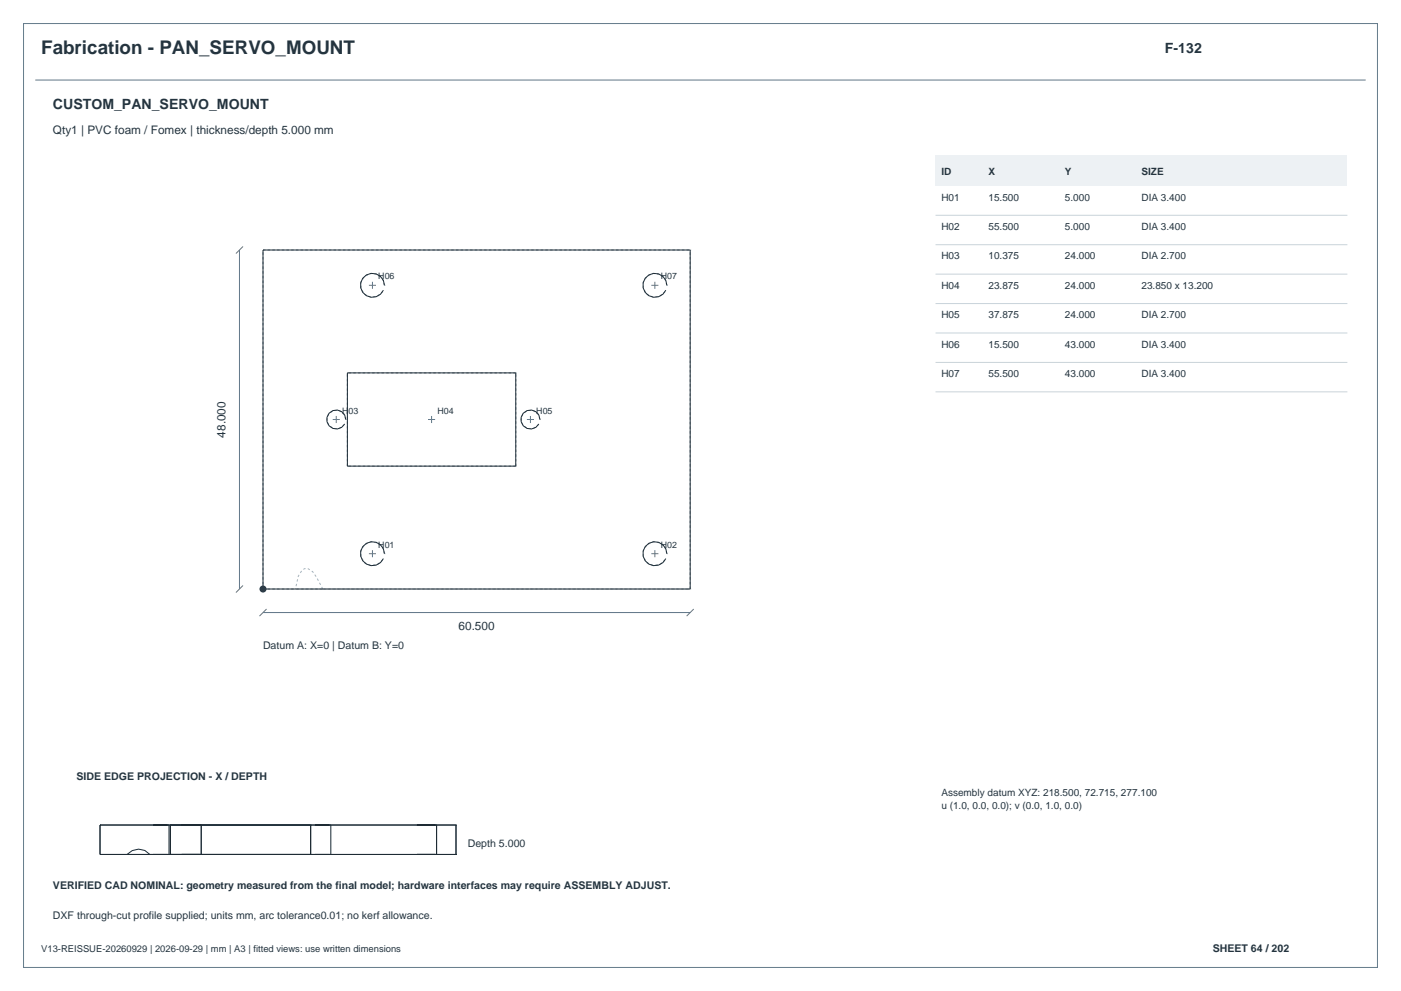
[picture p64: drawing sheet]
<svg xmlns="http://www.w3.org/2000/svg" width="420mm" height="297mm" viewBox="0 0 420 297" stroke-linecap="round" stroke-linejoin="round" font-family="sans-serif">
<defs><g id="words">
<text font-size="5.6" fill="#24343f" x="12.3" y="16.2">Fabrication - PAN_SERVO_MOUNT</text>
<g font-size="4.2" fill="#24343f">
<text x="349.2" y="15.9">F-132</text>
<text x="15.9" y="32.8">CUSTOM_PAN_SERVO_MOUNT</text>
</g>
<g font-size="3.5" fill="#24343f">
<text x="15.9" y="40.2">Qty1 | PVC foam / Fomex | thickness/depth 5.000 mm</text>
<text x="67.6" y="131.1" transform="rotate(-90 67.6 131.1)">48.000</text>
<text x="137.5" y="188.9">60.500</text>
</g>
<g font-size="3.2" fill="#24343f">
<text x="78.8" y="194.5">Datum A: X=0 | Datum B: Y=0</text>
<text x="22.9" y="233.9">SIDE EDGE PROJECTION - X / DEPTH</text>
<text x="140.2" y="254">Depth 5.000</text>
<text x="15.9" y="266.3">VERIFIED CAD NOMINAL: geometry measured from the final model; hardware interfaces may require ASSEMBLY ADJUST.</text>
<text x="15.9" y="275.5">DXF through-cut profile supplied; units mm, arc tolerance0.01; no kerf allowance.</text>
<text x="363.6" y="285.4">SHEET 64 / 202</text>
</g>
<g font-size="3" fill="#24343f">
<text x="282.2" y="52.5">ID</text>
<text x="296.3" y="52.5">X</text>
<text x="319.3" y="52.5">Y</text>
<text x="342.2" y="52.5">SIZE</text>
<text x="282.2" y="60.1">H01</text>
<text x="296.3" y="60.1">15.500</text>
<text x="319.3" y="60.1">5.000</text>
<text x="342.2" y="60.1">DIA 3.400</text>
<text x="282.2" y="68.9">H02</text>
<text x="296.3" y="68.9">55.500</text>
<text x="319.3" y="68.9">5.000</text>
<text x="342.2" y="68.9">DIA 3.400</text>
<text x="282.2" y="77.7">H03</text>
<text x="296.3" y="77.7">10.375</text>
<text x="319.3" y="77.7">24.000</text>
<text x="342.2" y="77.7">DIA 2.700</text>
<text x="282.2" y="86.6">H04</text>
<text x="296.3" y="86.6">23.875</text>
<text x="319.3" y="86.6">24.000</text>
<text x="342.2" y="86.6">23.850 x 13.200</text>
<text x="282.2" y="95.4">H05</text>
<text x="296.3" y="95.4">37.875</text>
<text x="319.3" y="95.4">24.000</text>
<text x="342.2" y="95.4">DIA 2.700</text>
<text x="282.2" y="104.2">H06</text>
<text x="296.3" y="104.2">15.500</text>
<text x="319.3" y="104.2">43.000</text>
<text x="342.2" y="104.2">DIA 3.400</text>
<text x="282.2" y="113">H07</text>
<text x="296.3" y="113">55.500</text>
<text x="319.3" y="113">43.000</text>
<text x="342.2" y="113">DIA 3.400</text>
<text x="282.2" y="238.6">Assembly datum XYZ: 218.500, 72.715, 277.100</text>
<text x="282.2" y="242.5">u (1.0, 0.0, 0.0); v (0.0, 1.0, 0.0)</text>
</g>
<text font-size="2.8" fill="#24343f" x="12.3" y="285.4">V13-REISSUE-20260929 | 2026-09-29 | mm | A3 | fitted views: use written dimensions</text>
<g font-size="2.6" fill="#24343f">
<text x="113.4" y="83.7">H06</text>
<text x="198.1" y="83.7">H07</text>
<text x="102.6" y="124">H03</text>
<text x="131.1" y="124">H04</text>
<text x="160.8" y="124">H05</text>
<text x="113.4" y="164.2">H01</text>
<text x="198.1" y="164.2">H02</text>
</g>
</g></defs>
<path d="M7.1 7.1h405.8v282.8h-405.8z" fill="none" stroke="#647b8a" stroke-width=".3"/>
<path d="M10.6 24h398.8M71.8 74.9v101.6M72.8 73.9l-2.1 2.1M72.8 175.5l-2.1 2.1M78.8 183.6h128.1M79.9 182.5l-2.1 2.1M208 182.5l-2.2 2.1" fill="none" stroke="#607687" stroke-width=".3"/>
<g fill="none" stroke="#a4b2bd" stroke-width=".3" stroke-dasharray=".7 .7" stroke-linecap="butt">
<path d="M78.8 74.9h128.1M115.3 85.5a3.6 3.6 0 0 0-4.8-3.4 3.6 3.6 0 0 0-1.7 5.6 3.6 3.6 0 0 0 5.9-.2M199.9 85.5a3.6 3.6 0 0 0-4.8-3.4 3.6 3.6 0 0 0-1.6 5.6 3.6 3.6 0 0 0 5.8-.2M154.6 111.8h-50.5M103.7 125.7l-.6-1.7-1.4-1h-1.8l-1.4 1-.6 1.7 .6 1.7 1.4 1h1.8l1.4-1M104.1 139.7v-27.9M154.6 139.7h-50.5M154.6 139.7v-27.9M161.9 125.7l-.6-1.7-1.4-1h-1.8l-1.4 1-.5 1.7 .5 1.7 1.4 1h1.8l1.4-1M78.8 176.5v-101.6M78.8 176.5h9.8M78.8 176.5h128.1"/>
<path d="M96.8 176.5h-8.2M96.8 176.5h110.1M96.8 176.5l-1.9-3.5-1.1-1.6-1.6-1.1-.9 .1-.8 .6-1.1 1.6-.8 3.9M115.3 165.9a3.6 3.6 0 0 0-4.8-3.4 3.6 3.6 0 0 0-1.7 5.7 3.6 3.6 0 0 0 5.9-.3M199.9 165.9a3.6 3.6 0 0 0-4.8-3.4 3.6 3.6 0 0 0-1.6 5.7 3.6 3.6 0 0 0 5.8-.3M206.9 176.5v-101.6"/>
</g>
<path d="M78.8 74.9h128.1v101.6h-128.1zM115.3 85.5a3.6 3.6 0 0 0-5-3.3 3.6 3.6 0 0 0-1.2 5.8 3.6 3.6 0 0 0 5.8-1M199.9 85.5a3.6 3.6 0 0 0-4.9-3.3 3.6 3.6 0 0 0-1.3 5.8 3.6 3.6 0 0 0 5.9-1M104.1 111.8h50.5v27.9h-50.5zM103.7 125.7a2.86 2.86 0 0 0-3.9-2.6 2.86 2.86 0 0 0-1.1 4.5 2.86 2.86 0 0 0 4.6-.5M161.9 125.7a2.86 2.86 0 0 0-3.9-2.6 2.86 2.86 0 0 0-1.1 4.5 2.86 2.86 0 0 0 4.6-.5M115.3 165.9a3.6 3.6 0 0 0-5-3.3 3.6 3.6 0 0 0-1.2 5.8 3.6 3.6 0 0 0 5.8-1M199.9 165.9a3.6 3.6 0 0 0-4.9-3.3 3.6 3.6 0 0 0-1.3 5.8 3.6 3.6 0 0 0 5.9-1" fill="none" stroke="#1b2932" stroke-width=".3"/>
<circle cx="78.8" cy="176.5" r="1.06" fill="#283f4e"/>
<g fill="none" stroke="#607687" stroke-width=".3">
<path d="M110.6 85.5h2.1M111.7 84.5v2.1M195.3 85.5h2.1M196.3 84.5v2.1M99.7 125.7h2.2M100.8 124.7v2.1M128.3 125.7h2.1M129.4 124.7v2.1M158 125.7h2.1M159 124.7v2.1M110.6 165.9h2.1M111.7 164.9v2.1"/>
<path d="M195.3 165.9h2.1M196.3 164.9v2.1"/>
</g>
<path d="M280.5 46.5h123.4v9.2h-123.4z" fill-rule="evenodd" fill="#edf1f4"/>
<path d="M280.5 64.5h123.4M280.5 73.3h123.4M280.5 82.2h123.4M280.5 91h123.4M280.5 99.8h123.4M280.5 108.6h123.4M280.5 117.4h123.4" fill="none" stroke="#c8d3da" stroke-width=".3"/>
<g fill="none" stroke="#1b2932" stroke-width=".3">
<path d="M30 247.3h.1M30 256.1h.1M30 247.3v8.8M30 256.1h106.7M30 247.3h106.7M38.1 256.1a4.5 4.5 0 0 1 6.8 0zM50.2 247.3h-4.3h4.8v8.8h-4.8h4.3M51.1 247.3h.1M51.1 256.1h.1M51.1 247.3v8.8M59.8 247.3h-5.4h5.9v8.8h-5.9h5.4M93.1 247.3h.1"/>
<path d="M93.1 256.1h.1M93.1 247.3v8.8M98.7 247.3h-4.3h4.8v8.8h-4.8h4.3M130.4 247.3h-5.4h5.9v8.8h-5.9h5.4M136.7 247.3h.1M136.7 256.1h.1M136.7 247.3v8.8"/>
</g>
<use href="#words"/>
</svg>
